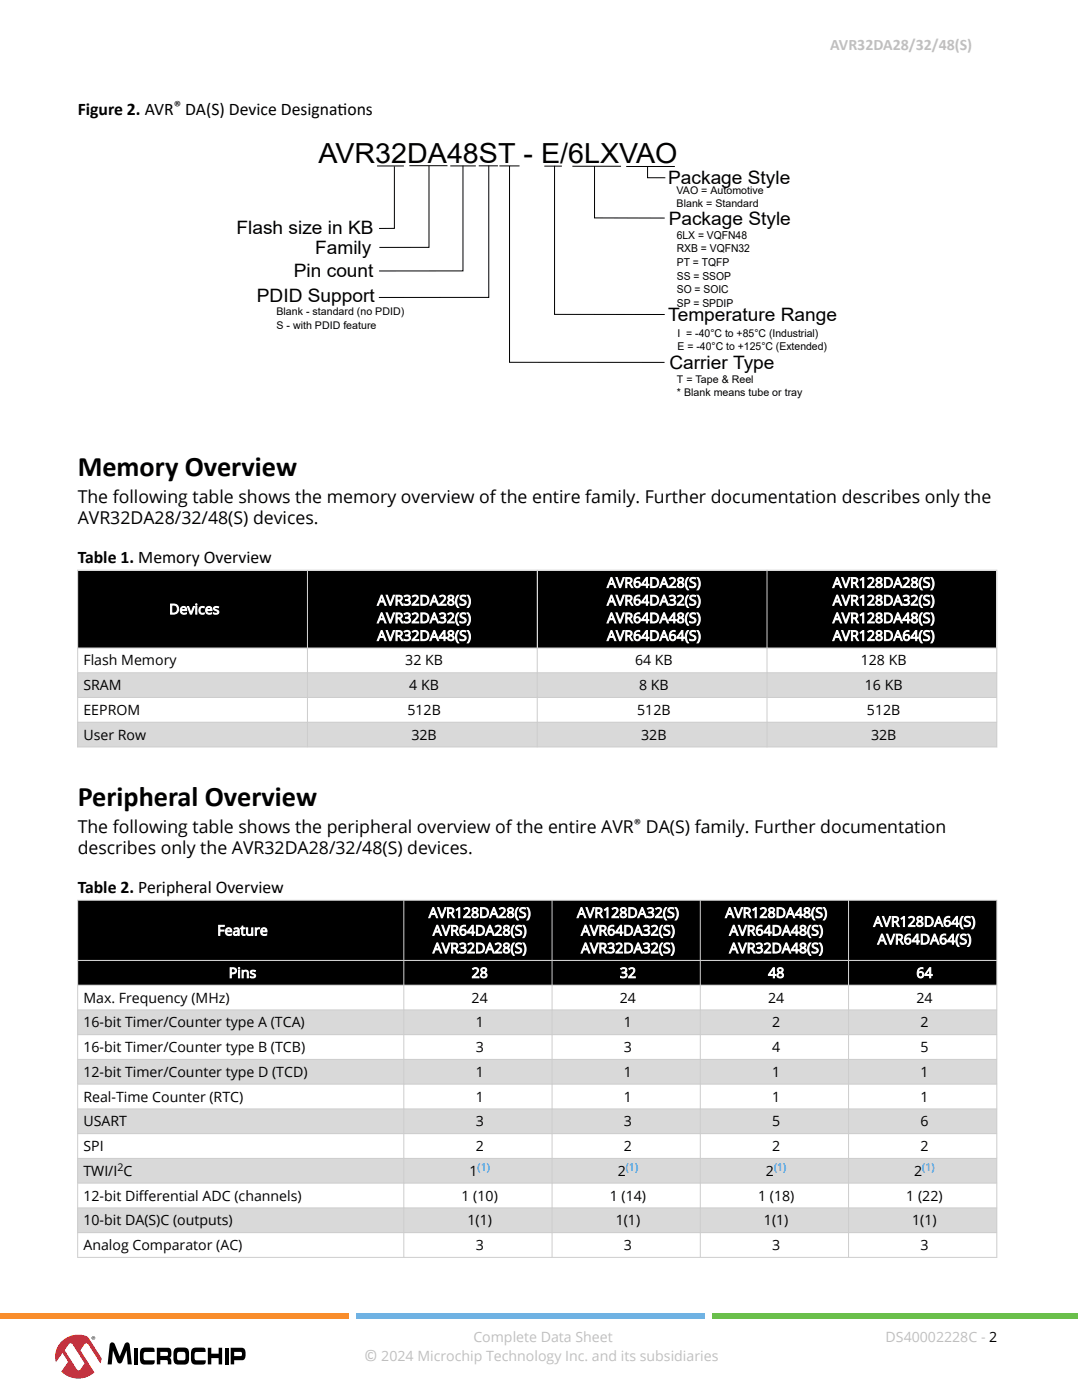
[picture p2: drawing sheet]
<svg xmlns="http://www.w3.org/2000/svg" width="216mm" height="279mm" viewBox="0 0 216 279" stroke-linecap="round" stroke-linejoin="round" font-family="sans-serif">
<defs><g id="words">
<g font-size="5.6">
<text x="15.5" y="95">Memory Overview</text>
<text x="15.5" y="160.9">Peripheral Overview</text>
</g>
<text font-size="5.5" x="63.5" y="32.6">AVR32DA48ST - E/6LXVAO</text>
<g font-size="3.7">
<text x="133.3" y="36.7">Package Style</text>
<text x="47.2" y="46.8">Flash size in KB</text>
<text x="133.4" y="44.9">Package Style</text>
<text x="62.9" y="50.7">Family</text>
<text x="58.6" y="55.2">Pin count</text>
<text x="51.3" y="60.3">PDID Support</text>
<text x="133.3" y="64">Temperature Range</text>
<text x="133.6" y="73.7">Carrier Type</text>
</g>
<g font-size="3.5">
<text x="15.5" y="23">Figure 2. AVR DA(S) Device Designat</text>
<text x="67.3" y="23">ions</text>
<text x="15.5" y="100.3">The following table shows the memory overview of the entire family. Further documentation describes only the</text>
<text x="15.5" y="104.6">AVR32DA28/32/48(S) devices.</text>
<text x="15.5" y="112.3">Table 1. Memory Overview</text>
<text x="15.5" y="166.2">The following table shows the peripheral overview of the entire AVR DA(S) family. Further documentation</text>
<text x="15.5" y="170.5">describes only the AVR32DA28/32/48(S) devices.</text>
<text x="15.5" y="178.2">Table 2. Peripheral Overview</text>
</g>
<g font-size="3.2" fill="#c0c0c0">
<text x="165.6" y="10">AVR32DA28/32/48(S)</text>
<text x="72.7" y="271.7">©</text>
</g>
<g font-size="2.9">
<text x="34.7" y="22.2">®</text>
<text x="126.5" y="165.4">®</text>
</g>
<g font-size="2.8" fill="#fff">
<text x="121.1" y="117.3">AVR64DA28(S)</text>
<text x="166.2" y="117.3">AVR128DA28(S)</text>
<text x="33.8" y="122.6">Devices</text>
<text x="75.3" y="120.8">AVR32DA28(S)</text>
<text x="75.3" y="124.3">AVR32DA32(S)</text>
<text x="121.1" y="120.8">AVR64DA32(S)</text>
<text x="121.1" y="124.3">AVR64DA48(S)</text>
<text x="166.2" y="120.8">AVR128DA32(S)</text>
<text x="166.2" y="124.3">AVR128DA48(S)</text>
<text x="75.3" y="127.9">AVR32DA48(S)</text>
<text x="121.1" y="127.9">AVR64DA64(S)</text>
<text x="166.2" y="127.9">AVR128DA64(S)</text>
<text x="85.6" y="183.2">AVR128DA28(S)</text>
<text x="115.1" y="183.2">AVR128DA32(S)</text>
<text x="144.7" y="183.2">AVR128DA48(S)</text>
<text x="174.3" y="184.9">AVR128DA64(S)</text>
<text x="43.4" y="186.7">Feature</text>
<text x="86.4" y="186.7">AVR64DA28(S)</text>
<text x="86.4" y="190.2">AVR32DA28(S)</text>
<text x="115.9" y="186.7">AVR64DA32(S)</text>
<text x="115.9" y="190.2">AVR32DA32(S)</text>
<text x="145.5" y="186.7">AVR64DA48(S)</text>
<text x="145.5" y="190.2">AVR32DA48(S)</text>
<text x="175.1" y="188.4">AVR64DA64(S)</text>
<text x="45.6" y="195.1">Pins</text>
<text x="94.1" y="195.1">28</text>
<text x="123.7" y="195.1">32</text>
<text x="153.3" y="195.1">48</text>
<text x="182.8" y="195.1">64</text>
</g>
<g font-size="2.8">
<text x="16.6" y="132.8">Flash Memory</text>
<text x="16.6" y="137.7">SRAM</text>
<text x="80.9" y="132.8">32 KB</text>
<text x="81.7" y="137.7">4 KB</text>
<text x="126.7" y="132.8">64 KB</text>
<text x="127.5" y="137.7">8 KB</text>
<text x="171.8" y="132.8">128 KB</text>
<text x="172.6" y="137.7">16 KB</text>
<text x="16.6" y="142.7">EEPROM</text>
<text x="81.3" y="142.7">512B</text>
<text x="127.1" y="142.7">512B</text>
<text x="173" y="142.7">512B</text>
<text x="16.6" y="147.6">User Row</text>
<text x="82.1" y="147.6">32B</text>
<text x="127.9" y="147.6">32B</text>
<text x="173.8" y="147.6">32B</text>
<text x="16.6" y="200.1">Max. Frequency (MHz)</text>
<text x="94.1" y="200.1">24</text>
<text x="123.7" y="200.1">24</text>
<text x="153.3" y="200.1">24</text>
<text x="182.8" y="200.1">24</text>
<text x="16.6" y="210">16-bit Timer/Counter type B (TCB)</text>
<text x="16.6" y="205">16-bit Timer/Counter type A (TCA)</text>
<text x="94.9" y="205">1</text>
<text x="94.9" y="210">3</text>
<text x="124.5" y="205">1</text>
<text x="124.5" y="210">3</text>
<text x="154.1" y="205">2</text>
<text x="154.1" y="210">4</text>
<text x="183.7" y="205">2</text>
<text x="183.7" y="210">5</text>
<text x="16.6" y="214.9">12-bit Timer/Counter type D (TCD)</text>
<text x="94.9" y="214.9">1</text>
<text x="124.5" y="214.9">1</text>
<text x="154.1" y="214.9">1</text>
<text x="183.7" y="214.9">1</text>
<text x="16.6" y="219.8">Real-Time Counter (RTC)</text>
<text x="94.9" y="219.8">1</text>
<text x="124.5" y="219.8">1</text>
<text x="154.1" y="219.8">1</text>
<text x="183.7" y="219.8">1</text>
<text x="16.6" y="224.8">USART</text>
<text x="94.9" y="224.8">3</text>
<text x="124.5" y="224.8">3</text>
<text x="154.1" y="224.8">5</text>
<text x="183.7" y="224.8">6</text>
<text x="16.6" y="229.7">SPI</text>
<text x="94.9" y="229.7">2</text>
<text x="124.5" y="229.7">2</text>
<text x="154.1" y="229.7">2</text>
<text x="183.7" y="229.7">2</text>
<text x="16.6" y="239.6">12-bit Dif</text>
<text x="16.6" y="234.7">TWI/I C</text>
<text x="27.7" y="239.6">ferential ADC (channels)</text>
<text x="92.1" y="239.6">1 (10)</text>
<text x="93.7" y="234.7">1</text>
<text x="121.7" y="239.6">1 (14)</text>
<text x="123.3" y="234.7">2</text>
<text x="151.3" y="239.6">1 (18)</text>
<text x="152.8" y="234.7">2</text>
<text x="180.8" y="239.6">1 (22)</text>
<text x="182.4" y="234.7">2</text>
<text x="16.6" y="244.5">10-bit DA(S)C (outputs)</text>
<text x="93.3" y="244.5">1(1)</text>
<text x="122.9" y="244.5">1(1)</text>
<text x="152.4" y="244.5">1(1)</text>
<text x="182" y="244.5">1(1)</text>
<text x="16.6" y="249.5">Analog Comparator (AC)</text>
<text x="94.9" y="249.5">3</text>
<text x="124.5" y="249.5">3</text>
<text x="154.1" y="249.5">3</text>
<text x="183.7" y="249.5">3</text>
</g>
<g font-size="2.8" fill="#c0c0c0">
<text x="94.5" y="267.7">Complete Data Sheet</text>
<text x="176.7" y="267.7">DS40002228C - 2</text>
<text x="76.1" y="271.7">2024 Microchip Technology Inc. and its subsidiaries</text>
</g>
<g font-size="2.2">
<text x="135" y="47.6">6LX = VQFN48</text>
<text x="135" y="50.3">RXB = VQFN32</text>
<text x="135" y="53.1">PT = TQFP</text>
<text x="135" y="55.8">SS = SSOP</text>
<text x="135" y="58.5">SO = SOIC</text>
<text x="135" y="61.2">SP = SPDIP</text>
</g>
<g font-size="2.1">
<text x="135" y="41.4">Blank = Standard</text>
<text x="135" y="38.7">VAO = Automotive</text>
<text x="55.2" y="63">Blank - standard (no PDID)</text>
<text x="55.2" y="65.6">S - with PDID feature</text>
<text x="135.2" y="67.2">I = -40°C to +85°C (Industrial)</text>
<text x="135.2" y="69.9">E = -40°C to +125°C (Extended)</text>
<text x="135.1" y="76.5">T = Tape &amp; Reel</text>
<text x="135.1" y="79.1">* Blank means tube or tray</text>
<text x="23.4" y="233.7">2</text>
</g>
<g font-size="2.1" fill="#00f">
<text x="95.3" y="233.7">(1)</text>
<text x="124.9" y="233.7">(1)</text>
<text x="154.5" y="233.7">(1)</text>
<text x="184" y="233.7">(1)</text>
</g>
</g></defs>
<g fill="none" stroke="#000" stroke-width=".2">
<path d="M75.2 33.1h5.4M78.7 33.2v12.4h-3.1M81.7 33.1h7.6M85.6 33.1v16.3h-9.9M89.9 33.1h5M92.4 33.1v21h-16.8M95.5 33.1h3.9M97.5 33v26.4h-21.9M99.7 33.1h4M101.7 33.1v39.2h30.9M108.6 33.2h3.5M110.7 33.1v29.6l21.9 .1"/>
<path d="M114.2 33.2h9.7M118.6 33.1v10.4h14M125 33.2h9.7M129.2 33.3v2.2h3.6"/>
</g>
<g fill="#fff">
<path d="M.5 91h15v5.2h-15z" fill-rule="evenodd"/>
<path d="M15.5 129.3h183.4v5h-183.4z" fill-rule="evenodd"/>
</g>
<path d="M15.5 134.3h183.4v4.9h-183.4z" fill-rule="evenodd" fill="#d9d9d9"/>
<path d="M15.5 139.2h183.4v4.9h-183.4z" fill-rule="evenodd" fill="#fff"/>
<path d="M15.5 144.1h183.4v5h-183.4z" fill-rule="evenodd" fill="#d9d9d9"/>
<g fill="#000">
<path d="M15.6 113.9h45.7v15.3h-45.7z" fill-rule="evenodd"/>
<path d="M61.4 113.9h45.7v15.3h-45.7z" fill-rule="evenodd"/>
<path d="M107.3 113.9h45.7v15.3h-45.7z" fill-rule="evenodd"/>
<path d="M153.1 113.9h45.7v15.3h-45.7z" fill-rule="evenodd"/>
</g>
<path d="M15.4 113.8h183.6M15.5 113.7v35.5M61.4 113.7v35.5M107.2 113.7v35.5M153.1 113.7v35.5M198.9 113.7v35.5M15.4 129.3h183.6M15.4 134.3h183.6M15.4 139.2h183.6M15.4 144.1h183.6M15.4 149.1h183.6" fill="none" stroke="#cdcdcd" stroke-width=".2"/>
<g fill="#fff">
<path d="M.5 156.8h15v5.3h-15z" fill-rule="evenodd"/>
<path d="M15.5 196.6h183.4v5h-183.4z" fill-rule="evenodd"/>
</g>
<path d="M15.5 201.6h183.4v4.9h-183.4z" fill-rule="evenodd" fill="#d9d9d9"/>
<path d="M15.5 206.5h183.4v4.9h-183.4z" fill-rule="evenodd" fill="#fff"/>
<path d="M15.5 211.4h183.4v5h-183.4z" fill-rule="evenodd" fill="#d9d9d9"/>
<path d="M15.5 216.4h183.4v4.9h-183.4z" fill-rule="evenodd" fill="#fff"/>
<path d="M15.5 221.3h183.4v4.9h-183.4z" fill-rule="evenodd" fill="#d9d9d9"/>
<path d="M15.5 226.2h183.4v5h-183.4z" fill-rule="evenodd" fill="#fff"/>
<path d="M15.5 231.2h183.4v4.9h-183.4z" fill-rule="evenodd" fill="#d9d9d9"/>
<path d="M15.5 236.1h183.4v5h-183.4z" fill-rule="evenodd" fill="#fff"/>
<path d="M15.5 241.1h183.4v4.9h-183.4z" fill-rule="evenodd" fill="#d9d9d9"/>
<path d="M15.5 246h183.4v4.9h-183.4z" fill-rule="evenodd" fill="#fff"/>
<g fill="#000">
<path d="M15.6 179.8h64.9v11.8h-64.9z" fill-rule="evenodd"/>
<path d="M80.7 179.8h29.4v11.8h-29.4z" fill-rule="evenodd"/>
<path d="M110.2 179.8h29.5v11.8h-29.5z" fill-rule="evenodd"/>
<path d="M139.8 179.8h29.4v11.8h-29.4z" fill-rule="evenodd"/>
<path d="M169.4 179.8h29.4v11.8h-29.4z" fill-rule="evenodd"/>
<path d="M15.6 191.8h64.9v4.7h-64.9z" fill-rule="evenodd"/>
<path d="M80.7 191.8h29.4v4.7h-29.4z" fill-rule="evenodd"/>
<path d="M110.2 191.8h29.5v4.7h-29.5z" fill-rule="evenodd"/>
<path d="M139.8 191.8h29.4v4.7h-29.4z" fill-rule="evenodd"/>
<path d="M169.4 191.8h29.4v4.7h-29.4z" fill-rule="evenodd"/>
</g>
<g fill="none" stroke="#cdcdcd" stroke-width=".2">
<path d="M15.4 179.7h183.6M15.5 179.6v71.4M80.6 179.6v71.4M110.2 179.6v71.4M139.7 179.6v71.4M169.3 179.6v71.4M198.9 179.6v71.4M15.4 191.7h183.6M15.4 196.6h183.6M15.4 201.6h183.6M15.4 206.5h183.6M15.4 211.4h183.6"/>
<path d="M15.4 216.4h183.6M15.4 221.3h183.6M15.4 226.2h183.6M15.4 231.2h183.6M15.4 236.1h183.6M15.4 241.1h183.6M15.4 246h183.6M15.4 250.9h183.6"/>
</g>
<g fill="#000">
<path d="M22.1 268a.56 .56 0 0 1 .8 .3l1 2.4 .9-2.4a.53 .53 0 0 1 .5-.4 .53 .53 0 0 1 .5 .3l.5 4.1h-.8l-.2-2.8-.9 2.2a.52 .52 0 0 1-.5 .4 .52 .52 0 0 1-.5-.4l-.9-2.2-.2 2.8h-.8l.4-3.9zM26.7 269h.8v3.3h-.8zM28.3 269.1l1.9-.2 .5 .2 .1 .7-2 .1-.1 .3-.1 .6 .2 .6 2.1 .1-.1 .6a3.1 3.1 0 0 1-2.5 .1 2.15 2.15 0 0 1-.4-2.1l.1-.5zM38.5 269.1l1.9-.2 .5 .2 .1 .7-2 .1-.2 .3v.6l.2 .6 2.1 .1-.1 .6a3.1 3.1 0 0 1-2.5 .1 3.1 3.1 0 0 1 0-3.1zM41.5 269h.7v1.2h1.4v-1.2h.7v3.3h-.7v-1.3h-1.4v1.3h-.7zM44.8 269h.8v3.3h-.8z"/>
<path d="M31.3 269v3.3h.7v-.9l1.4 .1 .1 .8h.7a1.01 1.01 0 0 0-.4-1.3 1.44 1.44 0 0 0 0-2zM32 269.8h1.4l.1 .7-.2 .1h-1.3z"/>
<path d="M35 269.1l1.7-.2a.93 .93 0 0 1 1 1.2 2.15 2.15 0 0 1-.4 2.1l-1.7 .1a.93 .93 0 0 1-1-1.2 2.15 2.15 0 0 1 .4-2zM35.4 270v1.3a1.55 1.55 0 0 0 1.4 .1l.2-.3v-.6a.49 .49 0 0 0-.4-.7h-.8z"/>
<path d="M46 269v3.3h.7v-.8h1.7a1.39 1.39 0 0 0 .6-1.8 .75 .75 0 0 0-.8-.7zM46.7 269.8h1.3a.47 .47 0 0 1 .3 .4 .47 .47 0 0 1-.2 .4h-1.4z"/>
</g>
<path d="M12.1 267.9a4.8 4.8 0 0 1 4.9-1.3l3.2 4.7a4.6 4.6 0 0 1-5.2 3.8 4.6 4.6 0 0 1-3.9-5.1l.2-.8z" fill="#fff"/>
<path d="M12.1 267.9a4.2 4.2 0 0 0-.9 4l1.3-1.9 .9 1.4a.55 .55 0 0 1-.1 .8l-1.1 1.5a4.8 4.8 0 0 0 6.6 .2l-2.8-4.4 .3-.4a1.55 1.55 0 0 1 1-1l.4 .3 2.3 3.7 .3-1-2.8-4.3a4.7 4.7 0 0 0-5.4 1.1zM13.7 268.3l.3-.2 .4 .1 2.4 3.7a1.28 1.28 0 0 1-.6 1.1l-.5 .5-.4-.2-2.4-3.9z" fill="#ed1c2e"/>
<path d="M18.3 267a.36 .36 0 0 1 .7 0 .36 .36 0 0 1-.7 0zM18.3 267a.3 .3 0 0 0 .6 0 .3 .3 0 0 0-.6 0zM18.5 266.8h.3v.4l-.2-.2-.1 .2zM18.6 266.9l.1 .1z" fill="#000"/>
<path d="M0 262h69.6v1.1h-69.6z" fill="#f98d2b"/>
<path d="M71 262h69.6v1.1h-69.6z" fill="#6fb2e3"/>
<path d="M142.1 262h72.9v1.1h-72.9z" fill="#6abf4b"/>
<use href="#words"/>
</svg>
